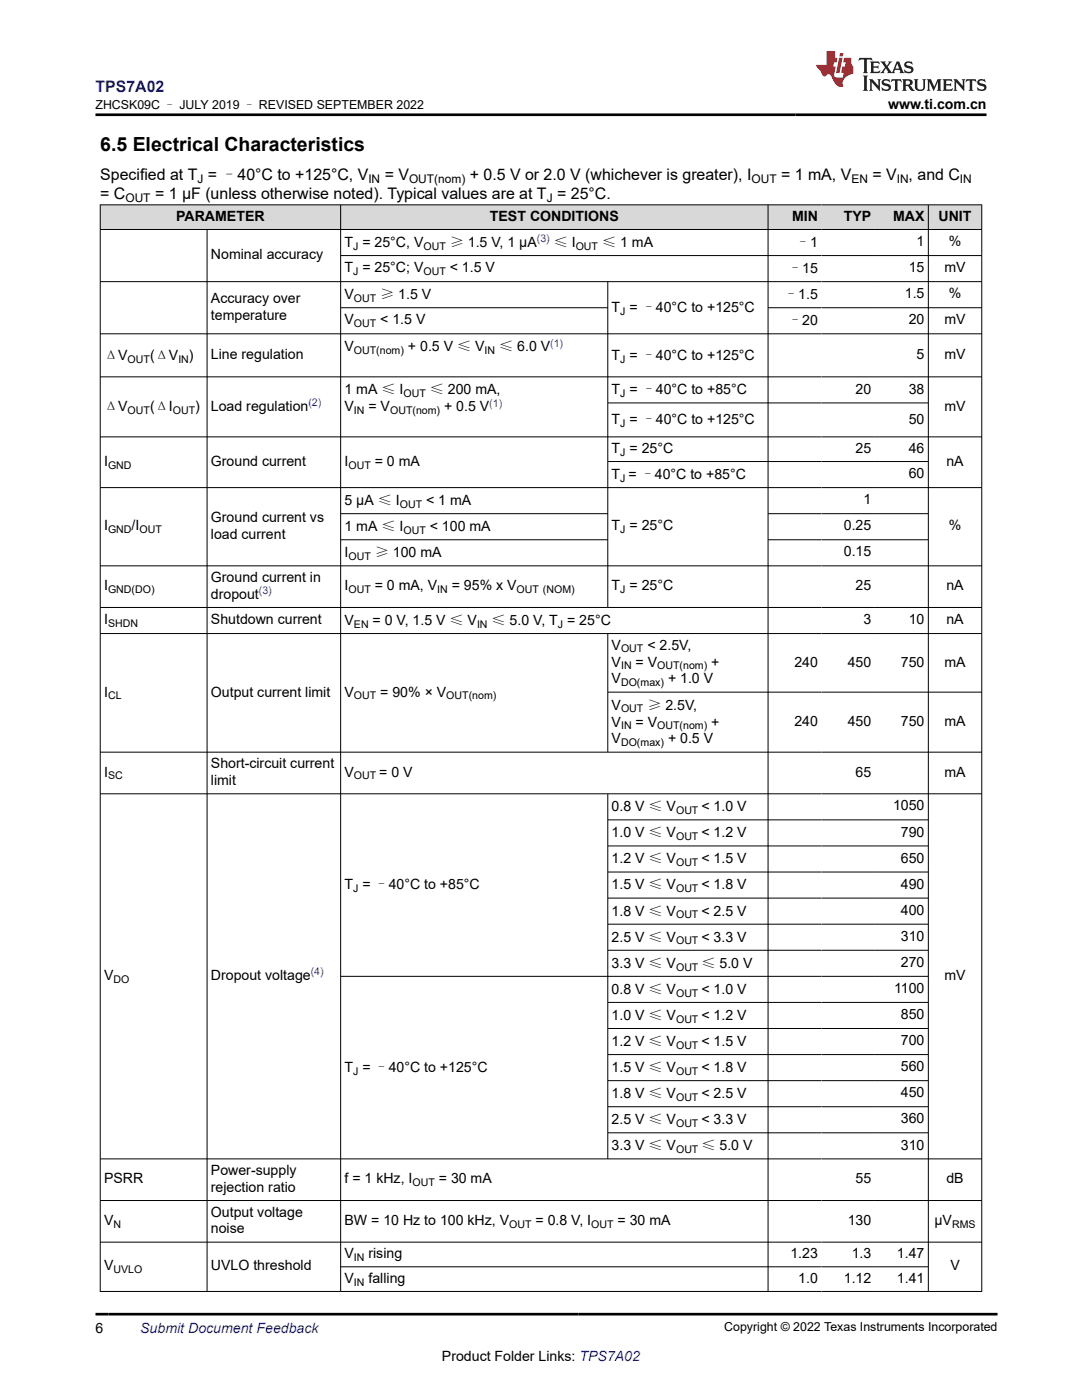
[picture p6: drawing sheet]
<svg xmlns="http://www.w3.org/2000/svg" width="216mm" height="279mm" viewBox="0 0 216 279" stroke-linecap="round" stroke-linejoin="round" font-family="sans-serif">
<defs><g id="words">
<text font-size="3.9" x="20" y="30.1">6.5 Electrical Characteristics</text>
<text font-size="3.2" fill="#00f" x="19.1" y="18.3">TPS7A02</text>
<g font-size="3.2">
<text x="20" y="35.9">Specified at T = –40°C to +125°C, V</text>
<text x="76.8" y="35.9">= V</text>
<text x="93.7" y="35.9">+ 0.5 V or 2.0 V (whichever is greater), I</text>
<text x="155.9" y="35.9">= 1 mA, V</text>
<text x="174.1" y="35.9">= V</text>
<text x="181.3" y="35.9">, and C</text>
<text x="20" y="39.7">= C</text>
<text x="30.9" y="39.7">= 1 µF (unless otherwise noted). Typical values are at T = 25°C.</text>
</g>
<g font-size="2.8">
<text x="177.2" y="21.7">www.ti.com.cn</text>
<text x="35.2" y="44.1">PARAMETER</text>
<text x="97.8" y="44.1">TEST CONDITIONS</text>
<text x="158" y="44.1">MIN</text>
<text x="168.4" y="44.1">TYP</text>
<text x="178.2" y="44.1">MAX</text>
<text x="187.3" y="44.1">UNIT</text>
<text x="42.1" y="51.7">Nominal accuracy</text>
<text x="68.7" y="49.3">T = 25°C, V</text>
<text x="89.7" y="49.3">≥ 1.5 V, 1 µA</text>
<text x="110.5" y="49.3">≤ I</text>
<text x="120.1" y="49.3">≤ 1 mA</text>
<text x="158.8" y="49.3">–1</text>
<text x="182.9" y="49.1">1</text>
<text x="189.3" y="49.1">%</text>
<text x="68.7" y="54.3">T = 25°C; V</text>
<text x="68.7" y="59.7">V</text>
<text x="75.9" y="59.7">≥ 1.5 V</text>
<text x="89.7" y="54.3">&lt; 1.5 V</text>
<text x="156.5" y="59.7">–1.5</text>
<text x="157.3" y="54.5">–15</text>
<text x="180.5" y="59.5">1.5</text>
<text x="181.3" y="54.3">15</text>
<text x="188.5" y="54.3">mV</text>
<text x="189.3" y="59.5">%</text>
<text x="42.1" y="60.5">Accuracy over</text>
<text x="42.1" y="63.8">temperature</text>
<text x="68.7" y="64.7">V</text>
<text x="75.9" y="64.7">&lt; 1.5 V</text>
<text x="122" y="62.3">T = –40°C to +125°C</text>
<text x="157.3" y="64.9">–20</text>
<text x="181.3" y="64.7">20</text>
<text x="188.5" y="64.7">mV</text>
<text x="20.8" y="71.8">ΔV</text>
<text x="29.9" y="71.8">(ΔV</text>
<text x="37.7" y="71.8">)</text>
<text x="42.1" y="71.6">Line regulation</text>
<text x="68.7" y="70.1">V</text>
<text x="81.4" y="70.1">+ 0.5 V ≤ V</text>
<text x="99.6" y="70.1">≤ 6.0 V</text>
<text x="122" y="71.8">T = –40°C to +125°C</text>
<text x="182.9" y="71.6">5</text>
<text x="188.5" y="71.6">mV</text>
<text x="20.8" y="82.1">ΔV</text>
<text x="29.9" y="82.1">(ΔI</text>
<text x="39" y="82.1">)</text>
<text x="42.1" y="81.9">Load regulation</text>
<text x="68.7" y="78.7">1 mA ≤ I</text>
<text x="68.7" y="82.1">V</text>
<text x="73.5" y="82.1">= V</text>
<text x="85.8" y="78.7">≤ 200 mA,</text>
<text x="88.6" y="82.1">+ 0.5 V</text>
<text x="122" y="78.7">T = –40°C to +85°C</text>
<text x="170.7" y="78.5">20</text>
<text x="181.3" y="78.5">38</text>
<text x="188.5" y="81.9">mV</text>
<text x="122" y="84.7">T = –40°C to +125°C</text>
<text x="181.3" y="84.5">50</text>
<text x="20.8" y="93">I</text>
<text x="42.1" y="93">Ground current</text>
<text x="68.7" y="93">I</text>
<text x="74.8" y="93">= 0 mA</text>
<text x="122" y="90.4">T = 25°C</text>
<text x="122" y="95.6">T = –40°C to +85°C</text>
<text x="170.7" y="90.4">25</text>
<text x="181.3" y="90.4">46</text>
<text x="181.3" y="95.4">60</text>
<text x="188.8" y="93">nA</text>
<text x="68.7" y="100.8">5 µA ≤ I</text>
<text x="85" y="100.8">&lt; 1 mA</text>
<text x="172.3" y="100.6">1</text>
<text x="20.8" y="105.9">I</text>
<text x="26.3" y="105.9">/I</text>
<text x="42.1" y="104.2">Ground current vs</text>
<text x="42.1" y="107.5">load current</text>
<text x="68.7" y="106">1 mA ≤ I</text>
<text x="85.8" y="106">&lt; 100 mA</text>
<text x="122" y="105.9">T = 25°C</text>
<text x="168.4" y="105.9">0.25</text>
<text x="189.3" y="105.9">%</text>
<text x="68.7" y="111.2">I</text>
<text x="74.8" y="111.2">≥ 100 mA</text>
<text x="168.4" y="111.1">0.15</text>
<text x="20.8" y="117.8">I</text>
<text x="42.1" y="116.1">Ground current in</text>
<text x="42.1" y="119.5">dropout</text>
<text x="68.7" y="117.8">I</text>
<text x="74.8" y="117.8">= 0 mA, V</text>
<text x="90.1" y="117.8">= 95% x V</text>
<text x="122" y="117.8">T = 25°C</text>
<text x="170.7" y="117.8">25</text>
<text x="188.8" y="117.8">nA</text>
<text x="20.8" y="124.6">I</text>
<text x="42.1" y="124.6">Shutdown current</text>
<text x="68.7" y="124.7">V</text>
<text x="74.3" y="124.7">= 0 V, 1.5 V ≤ V</text>
<text x="98.1" y="124.7">≤ 5.0 V, T = 25°C</text>
<text x="172.3" y="124.6">3</text>
<text x="181.3" y="124.6">10</text>
<text x="188.8" y="124.6">nA</text>
<text x="122" y="129.6">V</text>
<text x="129.2" y="129.6">&lt; 2.5V,</text>
<text x="122" y="136.4">V</text>
<text x="122" y="133">V</text>
<text x="126.8" y="133">= V</text>
<text x="133.3" y="136.4">+ 1.0 V</text>
<text x="141.9" y="133">+</text>
<text x="158.5" y="133">240</text>
<text x="169.2" y="133">450</text>
<text x="179.8" y="133">750</text>
<text x="188.5" y="133">mA</text>
<text x="20.8" y="139">I</text>
<text x="42.1" y="139">Output current limit</text>
<text x="68.7" y="139">V</text>
<text x="75.9" y="139">= 90% × V</text>
<text x="122" y="141.6">V</text>
<text x="129.2" y="141.6">≥ 2.5V,</text>
<text x="122" y="148.4">V</text>
<text x="122" y="145">V</text>
<text x="126.8" y="145">= V</text>
<text x="133.3" y="148.4">+ 0.5 V</text>
<text x="141.9" y="145">+</text>
<text x="158.5" y="144.9">240</text>
<text x="169.2" y="144.9">450</text>
<text x="179.8" y="144.9">750</text>
<text x="188.5" y="144.9">mA</text>
<text x="20.8" y="155">I</text>
<text x="42.1" y="153.3">Short-circuit current</text>
<text x="68.7" y="155">V</text>
<text x="75.7" y="155">= 0 V</text>
<text x="170.7" y="155">65</text>
<text x="188.5" y="155">mA</text>
<text x="42.1" y="156.7">limit</text>
<text x="122" y="161.9">0.8 V ≤ V</text>
<text x="140" y="161.9">&lt; 1.0 V</text>
<text x="178.2" y="161.8">1050</text>
<text x="122" y="167.1">1.0 V ≤ V</text>
<text x="140" y="167.1">&lt; 1.2 V</text>
<text x="179.8" y="167">790</text>
<text x="122" y="172.3">1.2 V ≤ V</text>
<text x="140" y="172.3">&lt; 1.5 V</text>
<text x="179.8" y="172.2">650</text>
<text x="68.7" y="177.5">T = –40°C to +85°C</text>
<text x="122" y="177.5">1.5 V ≤ V</text>
<text x="140" y="177.5">&lt; 1.8 V</text>
<text x="179.8" y="177.4">490</text>
<text x="122" y="182.7">1.8 V ≤ V</text>
<text x="140" y="182.7">&lt; 2.5 V</text>
<text x="179.8" y="182.6">400</text>
<text x="122" y="187.9">2.5 V ≤ V</text>
<text x="140" y="187.9">&lt; 3.3 V</text>
<text x="179.8" y="187.8">310</text>
<text x="20.8" y="195.6">V</text>
<text x="42.1" y="195.6">Dropout voltage</text>
<text x="122" y="193.1">3.3 V ≤ V</text>
<text x="140" y="193.1">≤ 5.0 V</text>
<text x="179.8" y="193">270</text>
<text x="188.5" y="195.6">mV</text>
<text x="122" y="198.3">0.8 V ≤ V</text>
<text x="122" y="203.5">1.0 V ≤ V</text>
<text x="140" y="198.3">&lt; 1.0 V</text>
<text x="140" y="203.5">&lt; 1.2 V</text>
<text x="178.4" y="198.2">1100</text>
<text x="179.8" y="203.4">850</text>
<text x="122" y="208.7">1.2 V ≤ V</text>
<text x="140" y="208.7">&lt; 1.5 V</text>
<text x="179.8" y="208.6">700</text>
<text x="68.7" y="213.9">T = –40°C to +125°C</text>
<text x="122" y="213.9">1.5 V ≤ V</text>
<text x="140" y="213.9">&lt; 1.8 V</text>
<text x="179.8" y="213.8">560</text>
<text x="122" y="219.1">1.8 V ≤ V</text>
<text x="140" y="219.1">&lt; 2.5 V</text>
<text x="179.8" y="219">450</text>
<text x="122" y="224.3">2.5 V ≤ V</text>
<text x="140" y="224.3">&lt; 3.3 V</text>
<text x="179.8" y="224.2">360</text>
<text x="122" y="229.6">3.3 V ≤ V</text>
<text x="140" y="229.6">≤ 5.0 V</text>
<text x="179.8" y="229.4">310</text>
<text x="20.8" y="236.2">PSRR</text>
<text x="42.1" y="234.5">Power-supply</text>
<text x="42.1" y="237.9">rejection ratio</text>
<text x="68.7" y="236.2">f = 1 kHz, I</text>
<text x="87.6" y="236.2">= 30 mA</text>
<text x="170.7" y="236.2">55</text>
<text x="188.8" y="236.2">dB</text>
<text x="20.8" y="244.5">V</text>
<text x="42.1" y="242.8">Output voltage</text>
<text x="68.7" y="244.5">BW = 10 Hz to 100 kHz, V</text>
<text x="106.9" y="244.5">= 0.8 V, I</text>
<text x="123.2" y="244.5">= 30 mA</text>
<text x="169.2" y="244.5">130</text>
<text x="186.5" y="244.5">µV</text>
<text x="42.1" y="246.2">noise</text>
<text x="68.7" y="251.1">V</text>
<text x="73.5" y="251.1">rising</text>
<text x="157.7" y="251.1">1.23</text>
<text x="169.9" y="251.1">1.3</text>
<text x="179" y="251.1">1.47</text>
<text x="20.8" y="253.5">V</text>
<text x="42.1" y="253.5">UVLO threshold</text>
<text x="68.7" y="256">V</text>
<text x="73.5" y="256">falling</text>
<text x="159.3" y="256">1.0</text>
<text x="168.4" y="256">1.12</text>
<text x="179" y="256">1.41</text>
<text x="189.6" y="253.5">V</text>
<text x="19.1" y="266">6</text>
<text x="88.2" y="271.7">Product Folder Links: TPS7A02</text>
</g>
<text font-size="2.8" fill="#00f" x="28" y="266">Submit Document Feedback</text>
<g font-size="2.5">
<text x="19" y="21.8">ZHCSK09C – JULY 2019 – REVISED SEPTEMBER 2022</text>
<text x="144.5" y="265.7">Copyright © 2022 Texas Instruments Incorporated</text>
</g>
<g font-size="2.4">
<text x="25" y="40.4">OUT</text>
<text x="39.4" y="36.6">J</text>
<text x="73.5" y="36.6">IN</text>
<text x="81.6" y="36.6">OUT(nom)</text>
<text x="109.1" y="40.4">J</text>
<text x="149.9" y="36.6">OUT</text>
<text x="169.9" y="36.6">EN</text>
<text x="178.9" y="36.6">IN</text>
<text x="191.5" y="36.6">IN</text>
</g>
<g font-size="2.1">
<text x="70.5" y="49.8">J</text>
<text x="84.5" y="49.8">OUT</text>
<text x="114.9" y="49.8">OUT</text>
<text x="70.5" y="54.9">J</text>
<text x="84.5" y="54.9">OUT</text>
<text x="70.6" y="60.2">OUT</text>
<text x="70.6" y="65.3">OUT</text>
<text x="123.8" y="62.9">J</text>
<text x="70.6" y="70.7">OUT(nom)</text>
<text x="96.7" y="70.7">IN</text>
<text x="25.5" y="72.4">OUT</text>
<text x="35.6" y="72.4">IN</text>
<text x="123.8" y="72.4">J</text>
<text x="25.5" y="82.6">OUT</text>
<text x="34.5" y="82.6">OUT</text>
<text x="70.6" y="82.6">IN</text>
<text x="77.8" y="82.6">OUT(nom)</text>
<text x="80.5" y="79.2">OUT</text>
<text x="123.8" y="79.2">J</text>
<text x="123.8" y="85.2">J</text>
<text x="21.6" y="93.5">GND</text>
<text x="69.5" y="93.5">OUT</text>
<text x="123.8" y="90.9">J</text>
<text x="79.8" y="101.4">OUT</text>
<text x="123.8" y="96.1">J</text>
<text x="21.6" y="106.4">GND</text>
<text x="27.8" y="106.4">OUT</text>
<text x="80.5" y="106.6">OUT</text>
<text x="123.8" y="106.4">J</text>
<text x="69.5" y="111.8">OUT</text>
<text x="21.6" y="118.4">GND(DO)</text>
<text x="69.5" y="118.4">OUT</text>
<text x="87.2" y="118.4">IN</text>
<text x="103.1" y="118.4">OUT (NOM)</text>
<text x="123.8" y="118.4">J</text>
<text x="21.6" y="125.1">SHDN</text>
<text x="70.6" y="125.3">EN</text>
<text x="95.2" y="125.3">IN</text>
<text x="111.3" y="125.3">J</text>
<text x="123.9" y="130.2">OUT</text>
<text x="123.9" y="137">DO(max)</text>
<text x="123.9" y="133.6">IN</text>
<text x="131.1" y="133.6">OUT(nom)</text>
<text x="21.6" y="139.6">CL</text>
<text x="70.6" y="139.6">OUT</text>
<text x="89.1" y="139.6">OUT(nom)</text>
<text x="123.9" y="142.2">OUT</text>
<text x="123.9" y="148.9">DO(max)</text>
<text x="123.9" y="145.6">IN</text>
<text x="131.1" y="145.6">OUT(nom)</text>
<text x="21.6" y="155.6">SC</text>
<text x="70.6" y="155.6">OUT</text>
<text x="134.9" y="162.5">OUT</text>
<text x="134.9" y="167.7">OUT</text>
<text x="134.9" y="172.9">OUT</text>
<text x="70.5" y="178.1">J</text>
<text x="134.9" y="178.1">OUT</text>
<text x="134.9" y="183.3">OUT</text>
<text x="134.9" y="188.5">OUT</text>
<text x="22.6" y="196.1">DO</text>
<text x="134.9" y="193.7">OUT</text>
<text x="134.9" y="198.9">OUT</text>
<text x="134.9" y="204.1">OUT</text>
<text x="134.9" y="209.3">OUT</text>
<text x="70.5" y="214.5">J</text>
<text x="134.9" y="214.5">OUT</text>
<text x="134.9" y="219.7">OUT</text>
<text x="134.9" y="224.9">OUT</text>
<text x="134.9" y="230.1">OUT</text>
<text x="82.3" y="236.7">OUT</text>
<text x="22.6" y="245">N</text>
<text x="101.6" y="245">OUT</text>
<text x="118" y="245">OUT</text>
<text x="190" y="245">RMS</text>
<text x="70.6" y="251.7">IN</text>
<text x="22.6" y="254.1">UVLO</text>
<text x="70.6" y="256.6">IN</text>
</g>
<g font-size="2.1" fill="#00f">
<text x="107.1" y="48.3">(3)</text>
<text x="109.8" y="69.2">(1)</text>
<text x="61.5" y="81">(2)</text>
<text x="97.6" y="81.1">(1)</text>
<text x="51.7" y="118.6">(3)</text>
<text x="62" y="194.6">(4)</text>
</g>
</g></defs>
<g fill="#d8d8d8">
<path d="M20 40.9h175.9v4.9h-175.9z" fill-rule="evenodd"/>
<path d="M20.1 40.9h47.8v4.8h-47.8z" fill-rule="evenodd"/>
<path d="M68 40.9h85.2v4.8h-85.2z" fill-rule="evenodd"/>
<path d="M153.3 40.9h10.6v4.8h-10.6z" fill-rule="evenodd"/>
<path d="M163.9 40.9h10.7v4.8h-10.7z" fill-rule="evenodd"/>
<path d="M174.6 40.9h10.6v4.8h-10.6z" fill-rule="evenodd"/>
<path d="M185.3 40.9h10.5v4.8h-10.5z" fill-rule="evenodd"/>
</g>
<g fill="none" stroke="#000" stroke-width=".2">
<path d="M19.9 40.9h176.1M19.9 45.8h176.1M19.9 56.2h176.1M20 40.8v217M41.3 45.8v212M68 40.8v217M68 51h128M121.3 56.2v65.1M153.3 40.8v217M185.2 40.8v217M195.9 40.8v217M19.9 66.6h176.1"/>
<path d="M19.9 75.2h176.1M68 61.4h53.3M153.3 61.4h42.7M19.9 87.2h176.1M19.9 97.3h176.1M121.3 80.4h64M121.3 92.1h64M19.9 112.9h176.1M68 102.5h53.3M68 107.7h53.3M153.3 102.5h32M153.3 107.7h32"/>
<path d="M19.9 121.2h176.1M19.9 126.4h176.1M121.3 126.4v23.8M121.3 138.1h74.7M19.9 150.1h176.1M19.9 158.4h176.1M121.3 158.4v72.9M121.3 163.6h64M121.3 168.8h64M121.3 174h64M121.3 179.2h64M121.3 184.4h64"/>
<path d="M121.3 189.6h64M185.3 194.8h-117.3M121.3 200.1h64M121.3 205.3h64M121.3 210.5h64M121.3 215.7h64M19.9 231.3h176.1M19.9 239.6h176.1M121.3 220.9h64M121.3 226.1h64M19.9 247.9h176.1M19.9 257.7h176.1"/>
<path d="M68 252.8h117.3"/>
</g>
<path d="M171.5 11.6l-.2 .5 .5-.2h.6v.1v2.2l-.2 .4h1l-.2-.4v-2.2v-.1h.5l.6 .2-.2-.5zM173.6 12.3l.2 .4v1.5l-.2 .4h1.9l.1-.6a1.08 1.08 0 0 1-1.3 .2v-.7h.6l.4 .2v-.7l-.4 .2h-.6v-.5l.2-.2a1 1 0 0 1 1 .3l-.1-.5zM175.7 12.3l.9 1.1-1 1.2h.9l-.2-.2 .5-.8 .4 .8-.2 .2h1.6l-.2-.2 .2-.5h.9l.1 .5-.1 .2h.9l-.2-.3-.8-2h-.5l-.9 2.2-.9-1.1 .9-1.1h-.8l.2 .2-.4 .6-.4-.6 .2-.2zM179 12.7l.4 1h-.7zM180.7 12.4a.65 .65 0 0 0-.2 .7 .65 .65 0 0 0 .6 .5l.6 .1 .1 .3a.79 .79 0 0 1-.7 .4 .79 .79 0 0 1-.7-.5l.1 .7 .2-.1a.93 .93 0 0 0 1.1 .1 .93 .93 0 0 0 .4-1 1.46 1.46 0 0 0-1.2-.6l-.1-.3a1.09 1.09 0 0 1 1.2 .2l-.2-.6-.1 .1-.5-.2zM172.2 15.1l.2 .4v2.2l-.2 .4h1l-.2-.4v-2.2l.2-.4zM173.4 15.8l.2 .4v1.5l-.2 .4h.8l-.3-.4 .1-1.3 1.6 1.8v-2l.2-.4h-.7l.1 .2 .1 1.1-1.2-1.3zM176.2 15.9a.65 .65 0 0 0-.2 .8 .65 .65 0 0 0 .6 .4l.6 .2 .1 .2a.79 .79 0 0 1-.7 .4 .79 .79 0 0 1-.7-.5l.1 .7 .2-.1a.93 .93 0 0 0 1.1 .1 .93 .93 0 0 0 .4-.9 1.46 1.46 0 0 0-1.2-.6l-.1-.4a1.09 1.09 0 0 1 1.2 .2l-.1-.6-.2 .1-.5-.1zM177.9 15.8l-.1 .6a.63 .63 0 0 1 .8-.3v1.6l-.3 .4h1l-.2-.4v-1.6a.66 .66 0 0 1 .8 .3l-.1-.6zM180 15.8l.2 .4v1.5l-.2 .4h1l-.2-.2-.1-.7h.5l.1 .2a.79 .79 0 0 0 1.2 .6l-1-.9a.61 .61 0 0 0 .6-.6 .61 .61 0 0 0-.5-.7zM180.8 16.1h.1a.47 .47 0 0 1 .5 .1 .47 .47 0 0 1 .1 .5l-.1 .1-.7 .1zM182.3 15.8l.2 .2a2.27 2.27 0 0 0 .4 2 1.04 1.04 0 0 0 1.7-.7v-1.3l.2-.2h-.8l.2 .4v1.1a.6 .6 0 0 1-.6 .6 .6 .6 0 0 1-.6-.6v-1.1l.3-.4zM184.9 15.8l.2 .4v1.5l-.2 .4h.8l-.3-.4v-1.4l.9 1.9 .9-1.9v1.4l-.3 .4h1l-.2-.4v-1.5l.2-.4h-.8l-.7 1.5-.6-1.5zM188.1 15.8l.2 .4v1.5l-.2 .4h1.9l.1-.6a1.09 1.09 0 0 1-1.3 .2v-.7h.6l.4 .2v-.6l-.4 .2h-.6v-.6l.2-.1a1.01 1.01 0 0 1 1 .3l-.1-.6zM190.2 15.8l.3 .4v1.5l-.3 .4h.8l-.2-.4v-1.3l1.6 1.8v-2l.2-.4h-.7l.2 .2v1.1l-1.2-1.3zM192.8 15.8l-.1 .6a.63 .63 0 0 1 .8-.3v1.6l-.3 .4h1l-.2-.4v-1.6a.66 .66 0 0 1 .8 .3l-.1-.6zM195.2 15.9a.65 .65 0 0 0-.2 .8 .65 .65 0 0 0 .6 .4l.6 .2 .2 .2a.79 .79 0 0 1-.7 .4 .79 .79 0 0 1-.7-.5l.1 .7 .2-.1a.93 .93 0 0 0 1 .1 .93 .93 0 0 0 .5-.9 1.46 1.46 0 0 0-1.3-.6v-.4a1.09 1.09 0 0 1 1.2 .2l-.2-.6-.2 .1-.5-.1z" fill="#231f20"/>
<path d="M164.9 10.2v2.8h-2l.1 .3 .8 1a.95 .95 0 0 0 1 .9 .59 .59 0 0 1 .5-.4 .59 .59 0 0 1 .5 .4l.4 .7a1.59 1.59 0 0 0 2.1 1.4 1.61 1.61 0 0 1 1-2.3l1-.3-.1-1.5a1.59 1.59 0 0 1-.3-1.7h-1.5l-.2 .9h.6l-.2 .9h-.5l-.2 1v.2l.4 .1-.1 .9h-.7a.73 .73 0 0 1-1-.7l.3-1.5h-.5l.1-.9h.5l.2-.9h-.5v-1.3zM167.4 11.5l-.6 3.1h.7l.6-3.1zM167.6 10.6l-.1 .6h.7l.1-.6z" fill="#ed1c24"/>
<path d="M19.1 22.9h177.8M19.1 262.3h179.9" fill="none" stroke="#000" stroke-width=".53"/>
<use href="#words"/>
</svg>
